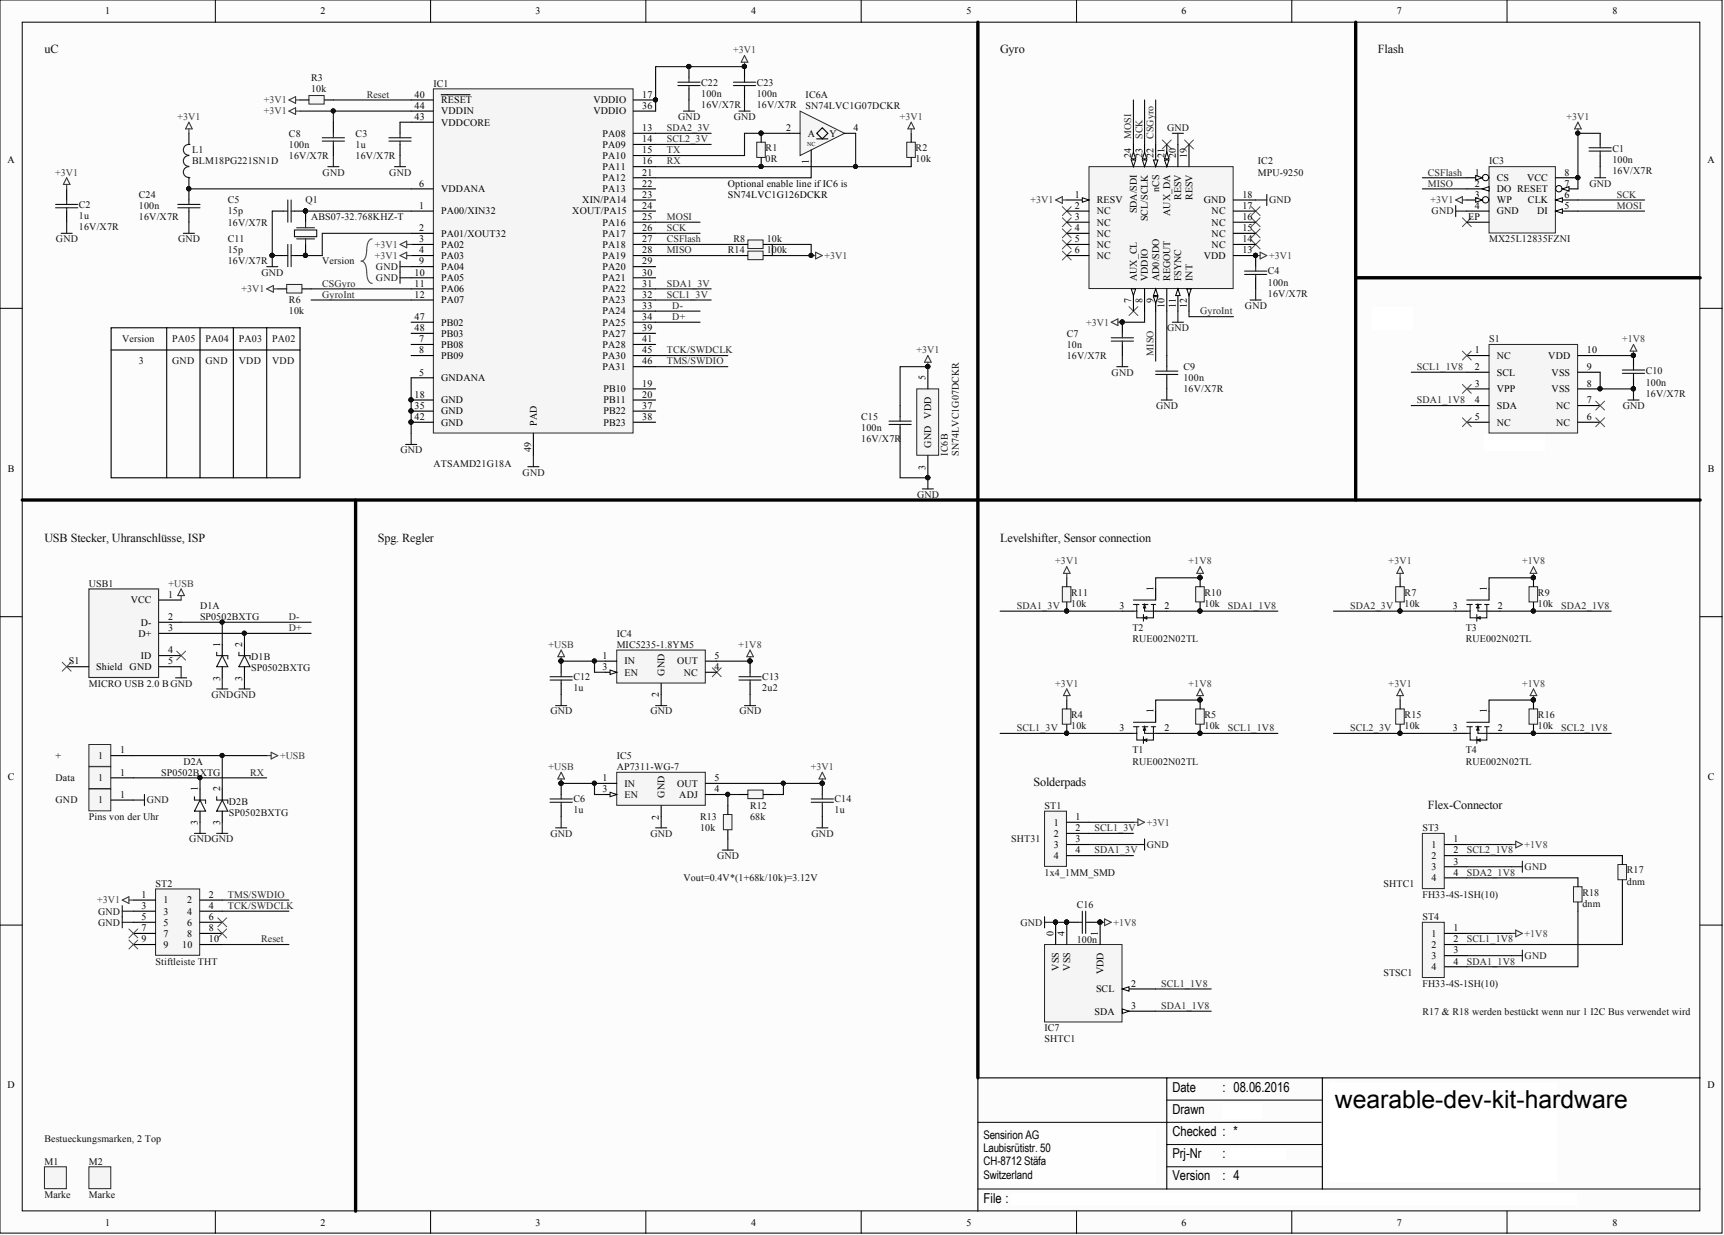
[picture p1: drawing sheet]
<svg xmlns="http://www.w3.org/2000/svg" width="393mm" height="282mm" viewBox="0 0 393 282" stroke-linecap="round" stroke-linejoin="round" font-family="sans-serif">
<defs><g id="words">
<text font-size="8" x="304.2" y="255.7">WatchAddUnder</text>
<text font-size="5.6" x="304.6" y="252.9">wearable-dev-kit-hardware</text>
<g font-size="3.1">
<text x="267.5" y="249.1">Date</text>
<text x="278.9" y="249.1">K IgzIvz3I*v</text>
<text x="267.5" y="254.2">Drawn</text>
<text x="267.5" y="259.3">Checked K H</text>
<text x="267.5" y="269.4">Version</text>
<text x="267.5" y="264.4">PrjfNr</text>
<text x="278.9" y="264.4">K</text>
<text x="278.9" y="269.4">K 4</text>
<text x="224.4" y="274.5">File K</text>
</g>
<g font-size="2.8" fill="#0e0e0e">
<text x="10.1" y="12.1">uZ</text>
<text x="228.2" y="12.1">&amp;yro</text>
<text x="314.4" y="12.1">xlash</text>
<text x="10.1" y="123.7">USQ+Stecker.+Uhranschlüsse.+ISP</text>
<text x="86.2" y="123.7">Spg/+Regler</text>
<text x="228.2" y="123.7">Levelshifter.+Sensor+connection</text>
<text x="235.8" y="179.5">Solderpads</text>
<text x="325.8" y="184.5">xlex0Zonnector</text>
</g>
<g font-size="2.7">
<text x="224.4" y="259.9">SensirionFAG</text>
<text x="224.4" y="262.9">LaubisrütistrzF\I</text>
<text x="224.4" y="266">CHfgB*3FStäfa</text>
<text x="224.4" y="269">Switzerland</text>
</g>
<g font-size="2.3">
<text x="24" y="3.3">_</text>
<text x="73.1" y="3.3">9</text>
<text x="122.2" y="3.3">F</text>
<text x="171.4" y="3.3">y</text>
<text x="220.5" y="3.3">v</text>
<text x="269.6" y="3.3">f</text>
<text x="318.7" y="3.3">ü</text>
<text x="367.9" y="3.3">P</text>
<text x="94.6" y="22.3">yL</text>
<text x="100.7" y="23.6">RbSbT</text>
<text x="135.4" y="23.6">VJJIO</text>
<text x="146.5" y="22.3">_ü</text>
<text x="94.6" y="27.4">yF</text>
<text x="94.6" y="24.8">yy</text>
<text x="100.7" y="28.7">VJJZORb</text>
<text x="100.7" y="26.1">VJJIN</text>
<text x="135.4" y="26.1">VJJIO</text>
<text x="146.5" y="29.9">_F</text>
<text x="146.5" y="24.8">Ff</text>
<text x="179.3" y="29.9">9</text>
<text x="194.7" y="29.9">y</text>
<text x="137.5" y="31.2">P)LP</text>
<text x="137.5" y="33.7">P)LK</text>
<text x="146.5" y="32.5">_y</text>
<text x="146.5" y="35">_v</text>
<text x="184.3" y="31.2">)</text>
<text x="189.2" y="31.2">Y</text>
<text x="1.7" y="37.2">)</text>
<text x="137.5" y="36.3">P)_L</text>
<text x="137.5" y="38.8">P)__</text>
<text x="137.5" y="41.3">P)_9</text>
<text x="146.5" y="37.5">_f</text>
<text x="146.5" y="40.1">9_</text>
<text x="184.6" y="37.4" transform="rotate(-90 184.6 37.4)">_</text>
<text x="258.1" y="36" transform="rotate(-90 258.1 36)">9y</text>
<text x="260.6" y="36" transform="rotate(-90 260.6 36)">9F</text>
<text x="263.2" y="36" transform="rotate(-90 263.2 36)">99</text>
<text x="265.7" y="36" transform="rotate(-90 265.7 36)">9_</text>
<text x="268.2" y="36" transform="rotate(-90 268.2 36)">9L</text>
<text x="270.8" y="36" transform="rotate(-90 270.8 36)">_K</text>
<text x="336.5" y="40.1">_</text>
<text x="341.5" y="41.3">ZS</text>
<text x="348.4" y="41.3">VZZ</text>
<text x="357" y="40.1">P</text>
<text x="389.6" y="37.2">)</text>
<text x="95.7" y="47.7">_</text>
<text x="95.7" y="42.6">f</text>
<text x="100.7" y="43.9">VJJ)N)</text>
<text x="132.9" y="46.4">XINXP)_y</text>
<text x="137.5" y="43.9">P)_F</text>
<text x="146.5" y="42.6">99</text>
<text x="146.5" y="45.1">9F</text>
<text x="146.5" y="47.7">9y</text>
<text x="166.1" y="42.6">Optional+enable+line+if+IZf+is+</text>
<text x="166.1" y="45.1">SNüyLVZ_&amp;_9fJZKR</text>
<text x="245.3" y="45.1">_</text>
<text x="245.3" y="47.7">9</text>
<text x="250.2" y="46.4">RbSV</text>
<text x="264.4" y="43.8" transform="rotate(-90 264.4 43.8)">nZS</text>
<text x="269.5" y="45.6" transform="rotate(-90 269.5 45.6)">RbSV</text>
<text x="272" y="45.6" transform="rotate(-90 272 45.6)">RbSV</text>
<text x="274.7" y="46.4">&amp;NJ</text>
<text x="283.5" y="45.1">_P</text>
<text x="283.5" y="47.7">_ü</text>
<text x="336.5" y="42.6">9</text>
<text x="336.5" y="45.1">F</text>
<text x="336.5" y="47.7">y</text>
<text x="341.5" y="43.9">JO RbSbT</text>
<text x="341.5" y="46.4">WP</text>
<text x="348.6" y="46.4">ZLK</text>
<text x="357" y="47.7">v</text>
<text x="357" y="45.1">f</text>
<text x="357" y="42.6">ü</text>
<text x="95.7" y="52.7">9</text>
<text x="100.7" y="48.9">P)LLXXINF9</text>
<text x="130.6" y="48.9">XOUTXP)_v</text>
<text x="137.5" y="51.5">P)_f</text>
<text x="146.5" y="50.2">9v</text>
<text x="146.5" y="52.7">9f</text>
<text x="245.3" y="50.2">F</text>
<text x="245.3" y="52.7">y</text>
<text x="250.2" y="48.9">NZ</text>
<text x="250.2" y="51.5">NZ</text>
<text x="259.4" y="48.7" transform="rotate(-90 259.4 48.7)">SJ)XSJI</text>
<text x="261.9" y="50.5" transform="rotate(-90 261.9 50.5)">SZLXSZLK</text>
<text x="267" y="49.2" transform="rotate(-90 267 49.2)">)UX_J)</text>
<text x="276.4" y="51.5">NZ</text>
<text x="276.4" y="48.9">NZ</text>
<text x="283.5" y="52.7">_v</text>
<text x="283.5" y="50.2">_f</text>
<text x="335" y="50.2">bP</text>
<text x="341.5" y="48.9">&amp;NJ</text>
<text x="350.7" y="48.9">JI</text>
<text x="95.7" y="55.3">F</text>
<text x="95.7" y="57.8">y</text>
<text x="100.7" y="54">P)L_XXOUTF9</text>
<text x="100.7" y="56.6">P)L9</text>
<text x="100.7" y="59.1">P)LF</text>
<text x="137.5" y="54">P)_ü</text>
<text x="137.5" y="56.6">P)_P</text>
<text x="137.5" y="59.1">P)_K</text>
<text x="146.5" y="55.3">9ü</text>
<text x="146.5" y="57.8">9P</text>
<text x="245.3" y="55.3">v</text>
<text x="245.3" y="57.8">f</text>
<text x="250.2" y="54">NZ</text>
<text x="250.2" y="56.6">NZ</text>
<text x="250.2" y="59.1">NZ</text>
<text x="274.7" y="59.1">VJJ</text>
<text x="276.4" y="56.6">NZ</text>
<text x="276.4" y="54">NZ</text>
<text x="283.5" y="57.8">_F</text>
<text x="283.5" y="55.3">_y</text>
<text x="94.6" y="62.9">_L</text>
<text x="94.6" y="65.4">__</text>
<text x="95.7" y="60.4">K</text>
<text x="100.7" y="61.6">P)Ly</text>
<text x="100.7" y="64.2">P)Lv</text>
<text x="137.5" y="61.6">P)9L</text>
<text x="137.5" y="64.2">P)9_</text>
<text x="146.5" y="60.4">9K</text>
<text x="146.5" y="62.9">FL</text>
<text x="146.5" y="65.4">F_</text>
<text x="259.4" y="64.2" transform="rotate(-90 259.4 64.2)">)UX_ZL</text>
<text x="261.9" y="64.2" transform="rotate(-90 261.9 64.2)">VJJIO</text>
<text x="264.4" y="64.2" transform="rotate(-90 264.4 64.2)">)JLXSJO</text>
<text x="267" y="64.2" transform="rotate(-90 267 64.2)">Rb&amp;OUT</text>
<text x="269.5" y="64.2" transform="rotate(-90 269.5 64.2)">xSYNZ</text>
<text x="272" y="64.2" transform="rotate(-90 272 64.2)">INT</text>
<text x="94.6" y="68">_9</text>
<text x="100.7" y="66.7">P)Lf</text>
<text x="100.7" y="69.2">P)Lü</text>
<text x="137.5" y="66.7">P)99</text>
<text x="137.5" y="69.2">P)9F</text>
<text x="137.5" y="71.8">P)9y</text>
<text x="146.5" y="68">F9</text>
<text x="146.5" y="70.5">FF</text>
<text x="258.1" y="69.1" transform="rotate(-90 258.1 69.1)">ü</text>
<text x="260.6" y="69.1" transform="rotate(-90 260.6 69.1)">P</text>
<text x="263.2" y="69.1" transform="rotate(-90 263.2 69.1)">K</text>
<text x="265.7" y="70.2" transform="rotate(-90 265.7 70.2)">_L</text>
<text x="268.2" y="70.2" transform="rotate(-90 268.2 70.2)">__</text>
<text x="270.8" y="70.2" transform="rotate(-90 270.8 70.2)">_9</text>
<text x="94.6" y="73">yü</text>
<text x="94.6" y="75.6">yP</text>
<text x="100.7" y="74.3">PQL9</text>
<text x="100.7" y="76.8">PQLF</text>
<text x="137.5" y="74.3">P)9v</text>
<text x="137.5" y="76.8">P)9ü</text>
<text x="146.5" y="73">Fy</text>
<text x="146.5" y="75.6">FK</text>
<text x="95.7" y="78.1">ü</text>
<text x="95.7" y="80.6">P</text>
<text x="100.7" y="79.4">PQLP</text>
<text x="100.7" y="81.9">PQLK</text>
<text x="137.5" y="79.4">P)9P</text>
<text x="137.5" y="81.9">P)FL</text>
<text x="146.5" y="78.1">y_</text>
<text x="146.5" y="80.6">yv</text>
<text x="146.5" y="83.2">yf</text>
<text x="336.5" y="80.6">_</text>
<text x="341.5" y="81.9">NZ</text>
<text x="353.3" y="81.9">VJJ</text>
<text x="362" y="80.6">_L</text>
<text x="95.7" y="85.7">v</text>
<text x="100.7" y="87">&amp;NJ)N)</text>
<text x="137.5" y="84.4">P)F_</text>
<text x="137.7" y="89.5">PQ_L</text>
<text x="146.5" y="88.3">_K</text>
<text x="211.2" y="86.7" transform="rotate(-90 211.2 86.7)">v</text>
<text x="336.5" y="88.3">F</text>
<text x="336.5" y="84.4">9</text>
<text x="341.5" y="89.5">VPP</text>
<text x="341.5" y="85.7">SZL</text>
<text x="354" y="85.7">VSS</text>
<text x="354" y="89.5">VSS</text>
<text x="362" y="84.4">K</text>
<text x="362" y="88.3">P</text>
<text x="94.6" y="90.8">_P</text>
<text x="94.6" y="93.3">Fv</text>
<text x="94.6" y="95.9">y9</text>
<text x="100.7" y="92.1">&amp;NJ</text>
<text x="100.7" y="94.6">&amp;NJ</text>
<text x="137.7" y="92.1">PQ__</text>
<text x="137.7" y="94.6">PQ99</text>
<text x="146.5" y="90.8">9L</text>
<text x="146.5" y="93.3">Fü</text>
<text x="146.5" y="95.9">FP</text>
<text x="212.5" y="95.5" transform="rotate(-90 212.5 95.5)">VJJ</text>
<text x="336.5" y="92.1">y</text>
<text x="336.5" y="95.9">v</text>
<text x="341.5" y="93.3">SJ)</text>
<text x="355" y="93.3">NZ</text>
<text x="362" y="95.9">f</text>
<text x="362" y="92.1">ü</text>
<text x="100.7" y="97.1">&amp;NJ</text>
<text x="122.5" y="97.1" transform="rotate(-90 122.5 97.1)">P)J</text>
<text x="137.7" y="97.1">PQ9F</text>
<text x="341.5" y="97.1">NZ</text>
<text x="355" y="97.1">NZ</text>
<text x="1.8" y="107.6">Q</text>
<text x="121.2" y="103.2" transform="rotate(-90 121.2 103.2)">yK</text>
<text x="211.2" y="107.2" transform="rotate(-90 211.2 107.2)">F</text>
<text x="212.5" y="102.2" transform="rotate(-90 212.5 102.2)">&amp;NJ</text>
<text x="389.7" y="107.6">Q</text>
<text x="29.8" y="137.7">VZZ</text>
<text x="38.4" y="136.4">_</text>
<text x="263.2" y="134.9" transform="rotate(-90 263.2 134.9)">_</text>
<text x="339.2" y="134.9" transform="rotate(-90 339.2 134.9)">_</text>
<text x="32.1" y="142.8">J0</text>
<text x="38.4" y="141.5">9</text>
<text x="255.4" y="139">F</text>
<text x="265.7" y="139">9</text>
<text x="331.5" y="139">F</text>
<text x="341.8" y="139">9</text>
<text x="31.6" y="145.3">JO</text>
<text x="38.4" y="144.1">F</text>
<text x="38.4" y="149.1">y</text>
<text x="50.2" y="147.6" transform="rotate(-90 50.2 147.6)">_</text>
<text x="55.3" y="147.6" transform="rotate(-90 55.3 147.6)">9</text>
<text x="15.7" y="151.7">S_</text>
<text x="22" y="152.9">Shield</text>
<text x="29.6" y="152.9">&amp;NJ</text>
<text x="32.1" y="150.4">IJ</text>
<text x="38.4" y="151.7">v</text>
<text x="50.2" y="155.4" transform="rotate(-90 50.2 155.4)">F</text>
<text x="55.3" y="155.4" transform="rotate(-90 55.3 155.4)">F</text>
<text x="137.5" y="150.4">_</text>
<text x="137.5" y="152.9">F</text>
<text x="142.5" y="151.7">IN</text>
<text x="142.5" y="154.2">bN</text>
<text x="151.6" y="154.2" transform="rotate(-90 151.6 154.2)">&amp;NJ</text>
<text x="154.5" y="151.7">OUT</text>
<text x="156" y="154.2">NZ</text>
<text x="163" y="152.9">y</text>
<text x="163" y="150.4">v</text>
<text x="150.3" y="159.2" transform="rotate(-90 150.3 159.2)">9</text>
<text x="255.4" y="166.9">F</text>
<text x="263.2" y="162.8" transform="rotate(-90 263.2 162.8)">_</text>
<text x="265.7" y="166.9">9</text>
<text x="331.5" y="166.9">F</text>
<text x="339.2" y="162.8" transform="rotate(-90 339.2 162.8)">_</text>
<text x="341.8" y="166.9">9</text>
<text x="22.4" y="173.2">_</text>
<text x="27.4" y="172">_</text>
<text x="1.8" y="178">Z</text>
<text x="22.4" y="178.3">_</text>
<text x="27.4" y="177">_</text>
<text x="137.5" y="178.3">_</text>
<text x="142.5" y="179.6">IN</text>
<text x="154.5" y="179.6">OUT</text>
<text x="163" y="178.3">v</text>
<text x="389.7" y="178">Z</text>
<text x="22.4" y="183.4">_</text>
<text x="27.4" y="182.1">_</text>
<text x="45.1" y="180.6" transform="rotate(-90 45.1 180.6)">_</text>
<text x="50.2" y="180.6" transform="rotate(-90 50.2 180.6)">9</text>
<text x="137.5" y="180.8">F</text>
<text x="142.5" y="182.1">bN</text>
<text x="151.6" y="182.1" transform="rotate(-90 151.6 182.1)">&amp;NJ</text>
<text x="155" y="182.1">)JJ</text>
<text x="163" y="180.8">y</text>
<text x="45.1" y="188.4" transform="rotate(-90 45.1 188.4)">F</text>
<text x="50.2" y="188.4" transform="rotate(-90 50.2 188.4)">F</text>
<text x="150.3" y="187.1" transform="rotate(-90 150.3 187.1)">9</text>
<text x="240.4" y="188.4">_</text>
<text x="240.4" y="191">9</text>
<text x="245.4" y="187.2">_</text>
<text x="245.4" y="189.7">9</text>
<text x="240.4" y="193.5">F</text>
<text x="240.4" y="196">y</text>
<text x="245.4" y="192.2">F</text>
<text x="245.4" y="194.8">y</text>
<text x="326.6" y="193.5">_</text>
<text x="326.6" y="196">9</text>
<text x="331.6" y="192.2">_</text>
<text x="331.6" y="194.8">9</text>
<text x="331.6" y="197.3">F</text>
<text x="326.6" y="198.6">F</text>
<text x="326.6" y="201.1">y</text>
<text x="331.6" y="199.8">y</text>
<text x="32.3" y="204.9">_</text>
<text x="32.3" y="207.5">F</text>
<text x="32.3" y="210">v</text>
<text x="37.3" y="206.2">_</text>
<text x="37.3" y="208.7">F</text>
<text x="42.7" y="206.2">9</text>
<text x="42.7" y="208.7">y</text>
<text x="47.7" y="204.9">9</text>
<text x="47.7" y="207.5">y</text>
<text x="47.7" y="210">f</text>
<text x="32.3" y="212.5">ü</text>
<text x="32.3" y="215.1">K</text>
<text x="37.3" y="211.3">v</text>
<text x="37.3" y="213.8">ü</text>
<text x="42.7" y="211.3">f</text>
<text x="42.7" y="213.8">P</text>
<text x="47.7" y="215.1">_L</text>
<text x="47.7" y="212.5">P</text>
<text x="240.4" y="213.5" transform="rotate(-90 240.4 213.5)">L</text>
<text x="242.9" y="213.5" transform="rotate(-90 242.9 213.5)">y</text>
<text x="250.5" y="213.5" transform="rotate(-90 250.5 213.5)">_</text>
<text x="326.6" y="213.8">_</text>
<text x="331.6" y="212.5">_</text>
<text x="331.6" y="215.1">9</text>
<text x="37.3" y="216.3">K</text>
<text x="41.6" y="216.3">_L</text>
<text x="241.6" y="221.6" transform="rotate(-90 241.6 221.6)">VSS</text>
<text x="244.2" y="221.6" transform="rotate(-90 244.2 221.6)">VSS</text>
<text x="326.6" y="216.3">9</text>
<text x="326.6" y="218.9">F</text>
<text x="326.6" y="221.4">y</text>
<text x="331.6" y="217.6">F</text>
<text x="331.6" y="220.1">y</text>
<text x="250.1" y="226.5">SZL</text>
<text x="251.8" y="222.3" transform="rotate(-90 251.8 222.3)">VJJ</text>
<text x="258.1" y="225.2">9</text>
<text x="249.7" y="231.6">SJ)</text>
<text x="258.1" y="230.3">F</text>
<text x="1.7" y="248.4">J</text>
<text x="389.6" y="248.4">J</text>
<text x="24" y="279.7">_</text>
<text x="73.1" y="279.7">9</text>
<text x="122.2" y="279.7">F</text>
<text x="171.4" y="279.7">y</text>
<text x="220.5" y="279.7">v</text>
<text x="269.6" y="279.7">f</text>
<text x="318.7" y="279.7">ü</text>
<text x="367.9" y="279.7">P</text>
</g>
<g font-size="2.3" fill="#393939">
<text x="167.2" y="12.2">OFV_</text>
<text x="60.2" y="23.6">OFV_</text>
<text x="40.5" y="27.4">OFV_</text>
<text x="60.2" y="26.1">OFV_</text>
<text x="205.3" y="27.4">OFV_</text>
<text x="357.4" y="27.4">OFV_</text>
<text x="12.6" y="40.1">OFV_</text>
<text x="235.1" y="46.4">OFV_</text>
<text x="326.4" y="46.4">OFV_</text>
<text x="85.5" y="56.6">OFV_</text>
<text x="85.5" y="59.1">OFV_</text>
<text x="188.1" y="59.1">OFV_</text>
<text x="289.5" y="59.1">OFV_</text>
<text x="55.1" y="66.7">OFV_</text>
<text x="247.8" y="74.3">OFV_</text>
<text x="209.1" y="80.6">OFV_</text>
<text x="370.1" y="78.1">O_VP</text>
<text x="240.8" y="128.8">OFV_</text>
<text x="271.2" y="128.8">O_VP</text>
<text x="316.8" y="128.8">OFV_</text>
<text x="347.3" y="128.8">O_VP</text>
<text x="38.5" y="133.9">OUSQ</text>
<text x="125.2" y="147.9">OUSQ</text>
<text x="168.5" y="147.9">O_VP</text>
<text x="240.8" y="156.7">OFV_</text>
<text x="271.2" y="156.7">O_VP</text>
<text x="316.8" y="156.7">OFV_</text>
<text x="347.3" y="156.7">O_VP</text>
<text x="63.9" y="173.2">OUSQ</text>
<text x="125.2" y="175.8">OUSQ</text>
<text x="185" y="175.8">OFV_</text>
<text x="261.6" y="188.4">OFV_</text>
<text x="347.9" y="193.5">O_VP</text>
<text x="22.1" y="206.2">OFV_</text>
<text x="254" y="211.3">O_VP</text>
<text x="347.9" y="213.8">O_VP</text>
</g>
<g font-size="2.3" fill="#0e0e0e">
<text x="71" y="18.5">RF</text>
<text x="71" y="21">_Lk</text>
<text x="98.9" y="19.8">IZ_</text>
<text x="160" y="19.5">Z99</text>
<text x="160" y="22.1">_LLn</text>
<text x="172.7" y="19.5">Z9F</text>
<text x="172.7" y="22.1">_LLn</text>
<text x="183.8" y="22.3">IZf)</text>
<text x="160" y="24.6">_fVXXüR</text>
<text x="172.7" y="24.6">_fVXXüR</text>
<text x="183.8" y="24.8">SNüyLVZ_&amp;LüJZKR</text>
<text x="43.9" y="35">L_</text>
<text x="65.9" y="31.2">ZP</text>
<text x="65.9" y="33.7">_LLn</text>
<text x="81.1" y="31.2">ZF</text>
<text x="81.1" y="33.7">_u</text>
<text x="174.7" y="34.5">R_</text>
<text x="208.9" y="34.5">R9</text>
<text x="367.9" y="34.7">Z_</text>
<text x="43.9" y="37.5">QLM_PP&amp;99_SN_J</text>
<text x="65.9" y="36.3">_fVXXüR</text>
<text x="81.1" y="36.3">_fVXXüR</text>
<text x="174.7" y="37">LR</text>
<text x="208.9" y="37">_Lk</text>
<text x="287" y="37.5">IZ9</text>
<text x="287" y="40.1">MPU0K9vL</text>
<text x="339.7" y="37.5">IZF</text>
<text x="367.9" y="39.8">_fVXXüR</text>
<text x="367.9" y="37.3">_LLn</text>
<text x="18" y="47.4">Z9</text>
<text x="31.7" y="45.1">Z9y</text>
<text x="31.7" y="47.7">_LLn</text>
<text x="52" y="46.4">Zv</text>
<text x="69.7" y="46.4">Q_</text>
<text x="18" y="52.5">_fVXXüR</text>
<text x="18" y="50">_u</text>
<text x="31.7" y="50.2">_fVXXüR</text>
<text x="52" y="51.5">_fVXXüR</text>
<text x="52" y="48.9">_vp</text>
<text x="71" y="50.2">)QSLü0F9/üfPKwZ0T</text>
<text x="52" y="55.3">Z__</text>
<text x="52" y="57.8">_vp</text>
<text x="166.1" y="57.8">R_y</text>
<text x="167.3" y="55.3">RP</text>
<text x="174.9" y="55.3">_Lk</text>
<text x="174.9" y="57.8">_LLk</text>
<text x="339.7" y="55.3">MX9vL_9PFvxZNI</text>
<text x="52" y="60.4">_fVXXüR</text>
<text x="73.5" y="60.4">Version</text>
<text x="289.3" y="62.6">Zy</text>
<text x="289.3" y="65.2">_LLn</text>
<text x="65.9" y="69.2">Rf</text>
<text x="65.9" y="71.8">_Lk</text>
<text x="289.3" y="67.7">_fVXXüR</text>
<text x="243.4" y="76.8">Zü</text>
<text x="27.9" y="78.1">Version</text>
<text x="31.7" y="83.2">F</text>
<text x="39.3" y="83.2">&amp;NJ</text>
<text x="39.3" y="78.1">P)Lv</text>
<text x="46.9" y="83.2">&amp;NJ</text>
<text x="46.9" y="78.1">P)Ly</text>
<text x="54.5" y="83.2">VJJ</text>
<text x="54.5" y="78.1">P)LF</text>
<text x="62.1" y="78.1">P)L9</text>
<text x="62.1" y="83.2">VJJ</text>
<text x="243.4" y="81.9">_fVXXüR</text>
<text x="243.4" y="79.4">_Ln</text>
<text x="339.7" y="78.1">S_</text>
<text x="270" y="89.5">_fVXXüR</text>
<text x="270" y="84.4">ZK</text>
<text x="270" y="87">_LLn</text>
<text x="375.5" y="85.5">Z_L</text>
<text x="375.5" y="88">_LLn</text>
<text x="196.5" y="95.9">Z_v</text>
<text x="375.5" y="90.5">_fVXXüR</text>
<text x="196.5" y="100.9">_fVXXüR</text>
<text x="196.5" y="98.4">_LLn</text>
<text x="98.9" y="106.5">)TS)MJ9_&amp;_P)</text>
<text x="216.3" y="104" transform="rotate(-90 216.3 104)">IZfQ</text>
<text x="218.8" y="104" transform="rotate(-90 218.8 104)">SNüyLVZ_&amp;LüJZKR</text>
<text x="20.3" y="133.9">USQ_</text>
<text x="244.4" y="135.9">R__</text>
<text x="274.8" y="135.9">R_L</text>
<text x="320.5" y="135.9">Rü</text>
<text x="350.9" y="135.9">RK</text>
<text x="45.6" y="139">J_)</text>
<text x="45.6" y="141.5">SPLvL9QXT&amp;</text>
<text x="244.4" y="138.5">_Lk</text>
<text x="274.8" y="138.5">_Lk</text>
<text x="320.5" y="138.5">_Lk</text>
<text x="350.9" y="138.5">_Lk</text>
<text x="140.7" y="145.3">IZy</text>
<text x="140.7" y="147.9">MIZv9Fv0_/PYMv</text>
<text x="258.4" y="144.1">T9</text>
<text x="258.4" y="146.6">RUbLL9NL9TL</text>
<text x="334.4" y="144.1">TF</text>
<text x="334.4" y="146.6">RUbLL9NL9TL</text>
<text x="57.3" y="150.6">J_Q</text>
<text x="57.3" y="153.2">SPLvL9QXT&amp;</text>
<text x="130.8" y="155.2">Z_9</text>
<text x="173.9" y="155.2">Z_F</text>
<text x="20.3" y="156.7">MIZRO+USQ+9/L+Q&amp;NJ</text>
<text x="130.8" y="157.7">_u</text>
<text x="173.9" y="157.7">9u9</text>
<text x="244.4" y="163.8">Ry</text>
<text x="244.4" y="166.4">_Lk</text>
<text x="274.8" y="163.8">Rv</text>
<text x="274.8" y="166.4">_Lk</text>
<text x="320.5" y="163.8">R_v</text>
<text x="320.5" y="166.4">_Lk</text>
<text x="350.9" y="163.8">R_f</text>
<text x="350.9" y="166.4">_Lk</text>
<text x="12.7" y="173.2">O</text>
<text x="140.7" y="173.2">IZv</text>
<text x="258.4" y="172">T_</text>
<text x="334.4" y="172">Ty</text>
<text x="12.7" y="178.3">Jata</text>
<text x="36.8" y="177">SPLvL9QXT&amp;</text>
<text x="41.8" y="174.5">J9)</text>
<text x="140.7" y="175.8">)PüF__0W&amp;0ü</text>
<text x="258.4" y="174.5">RUbLL9NL9TL</text>
<text x="334.4" y="174.5">RUbLL9NL9TL</text>
<text x="12.7" y="183.4">&amp;NJ</text>
<text x="52.2" y="183.6">J9Q</text>
<text x="130.8" y="183.1">Zf</text>
<text x="130.8" y="185.6">_u</text>
<text x="171.1" y="184.6">R_9</text>
<text x="190.4" y="183.1">Z_y</text>
<text x="190.4" y="185.6">_u</text>
<text x="238.3" y="184.6">ST_</text>
<text x="20.3" y="187.2">Pins+von+der+Uhr</text>
<text x="52.2" y="186.2">SPLvL9QXT&amp;</text>
<text x="159.7" y="187.2">R_F</text>
<text x="159.7" y="189.7">_Lk</text>
<text x="171.1" y="187.2">fPk</text>
<text x="324.5" y="189.7">STF</text>
<text x="230.7" y="192.2">SwTF_</text>
<text x="35.5" y="202.4">ST9</text>
<text x="155.9" y="201.1">VoutYL/yVRI_OfPkX_LkUYF/_9V</text>
<text x="238.3" y="199.8">_xy__MM_SMJ</text>
<text x="315.7" y="202.4">SwTZ_</text>
<text x="371.2" y="199.3">R_ü</text>
<text x="371.2" y="201.9">dnm</text>
<text x="245.7" y="207.2">Z_f</text>
<text x="324.5" y="204.9">xwFF0yS0_SwI_LU</text>
<text x="324.5" y="210">STy</text>
<text x="361" y="204.4">R_P</text>
<text x="361" y="207">dnm</text>
<text x="245.7" y="215.3">_LLn</text>
<text x="35.5" y="220.1">Stiftleiste+TwT</text>
<text x="315.7" y="222.7">STSZ_</text>
<text x="324.5" y="225.2">xwFF0yS0_SwI_LU</text>
<text x="324.5" y="231.6">R_ü+l+R_P+werden+bestückt+wenn+nur+_+I9Z+Qus+verwendet+wird</text>
<text x="238.3" y="235.4">IZü</text>
<text x="238.3" y="237.9">SwTZ_</text>
<text x="10.1" y="260.7">Qestueckungsmarken.+9+Top</text>
<text x="10.1" y="265.8">M_</text>
<text x="20.3" y="265.8">M9</text>
<text x="10.1" y="273.4">Marke</text>
<text x="20.3" y="273.4">Marke</text>
</g>
<g font-size="2.3" fill="#262626">
<text x="83.7" y="22.3">Reset</text>
<text x="152.1" y="29.9">SJ)9_FV</text>
<text x="152.1" y="35">TX</text>
<text x="152.1" y="32.5">SZL9_FV</text>
<text x="258.1" y="31.7" transform="rotate(-90 258.1 31.7)">MOSI</text>
<text x="260.6" y="31.7" transform="rotate(-90 260.6 31.7)">SZK</text>
<text x="263.2" y="31.7" transform="rotate(-90 263.2 31.7)">ZS&amp;yro</text>
<text x="152.1" y="37.5">RX</text>
<text x="325.8" y="40.1">ZSxlash</text>
<text x="325.8" y="42.6">MISO</text>
<text x="368.9" y="45.1">SZK</text>
<text x="368.9" y="47.7">MOSI</text>
<text x="152.1" y="50.2">MOSI</text>
<text x="152.1" y="52.7">SZK</text>
<text x="152.1" y="57.8">MISO</text>
<text x="152.1" y="55.3">ZSxlash</text>
<text x="73.5" y="65.4">ZS&amp;yro</text>
<text x="152.1" y="65.4">SJ)__FV</text>
<text x="73.5" y="68">&amp;yroInt</text>
<text x="152.1" y="68">SZL__FV</text>
<text x="153.4" y="70.5">J0</text>
<text x="273.8" y="71.8">&amp;yroInt</text>
<text x="153.4" y="73">JO</text>
<text x="152.1" y="80.6">TZKXSWJZLK</text>
<text x="152.1" y="83.2">TMSXSWJIO</text>
<text x="263.2" y="81.2" transform="rotate(-90 263.2 81.2)">MISO</text>
<text x="323.3" y="84.4">SZL___VP</text>
<text x="323.3" y="92.1">SJ)___VP</text>
<text x="65.9" y="141.5">J0</text>
<text x="232" y="139">SJ)__FV</text>
<text x="280.2" y="139">SJ)___VP</text>
<text x="308" y="139">SJ)9_FV</text>
<text x="356.2" y="139">SJ)9__VP</text>
<text x="65.9" y="144.1">JO</text>
<text x="232" y="166.9">SZL__FV</text>
<text x="280.2" y="166.9">SZL___VP</text>
<text x="308" y="166.9">SZL9_FV</text>
<text x="356.2" y="166.9">SZL9__VP</text>
<text x="57" y="177">RX</text>
<text x="249.7" y="189.7">SZL__FV</text>
<text x="249.7" y="194.8">SJ)__FV</text>
<text x="334.7" y="194.8">SZL9__VP</text>
<text x="334.7" y="199.8">SJ)9__VP</text>
<text x="52" y="207.5">TZKXSWJZLK</text>
<text x="52" y="204.9">TMSXSWJIO</text>
<text x="59.6" y="215.1">Reset</text>
<text x="334.7" y="215.1">SZL___VP</text>
<text x="334.7" y="220.1">SJ)___VP</text>
<text x="264.9" y="225.2">SZL___VP</text>
<text x="264.9" y="230.3">SJ)___VP</text>
</g>
<g font-size="2.3" fill="#151515">
<text x="154.7" y="27.4">&amp;NJ</text>
<text x="167.4" y="27.4">&amp;NJ</text>
<text x="266.3" y="29.9">&amp;NJ</text>
<text x="73.6" y="40.1">&amp;NJ</text>
<text x="88.8" y="40.1">&amp;NJ</text>
<text x="289.5" y="46.4">&amp;NJ</text>
<text x="362.6" y="42.6">&amp;NJ</text>
<text x="326.6" y="48.9">&amp;NJ</text>
<text x="12.8" y="55.3">&amp;NJ</text>
<text x="40.7" y="55.3">&amp;NJ</text>
<text x="59.7" y="62.9">&amp;NJ</text>
<text x="85.8" y="61.6">&amp;NJ</text>
<text x="85.8" y="64.2">&amp;NJ</text>
<text x="284" y="70.5">&amp;NJ</text>
<text x="266.3" y="75.6">&amp;NJ</text>
<text x="253.6" y="85.7">&amp;NJ</text>
<text x="263.8" y="93.3">&amp;NJ</text>
<text x="370.2" y="93.3">&amp;NJ</text>
<text x="91.4" y="103.5">&amp;NJ</text>
<text x="119.2" y="108.5">&amp;NJ</text>
<text x="209.3" y="113.6">&amp;NJ</text>
<text x="48.3" y="159.3">&amp;NJ&amp;NJ</text>
<text x="125.6" y="163.1">&amp;NJ</text>
<text x="148.4" y="163.1">&amp;NJ</text>
<text x="168.7" y="163.1">&amp;NJ</text>
<text x="33.5" y="183.4">&amp;NJ</text>
<text x="125.6" y="191">&amp;NJ</text>
<text x="148.4" y="191">&amp;NJ</text>
<text x="185.2" y="191">&amp;NJ</text>
<text x="43.2" y="192.2">&amp;NJ&amp;NJ</text>
<text x="163.6" y="196">&amp;NJ</text>
<text x="261.6" y="193.5">&amp;NJ</text>
<text x="347.9" y="198.6">&amp;NJ</text>
<text x="22.4" y="208.7">&amp;NJ</text>
<text x="22.4" y="211.3">&amp;NJ</text>
<text x="232.8" y="211.3">&amp;NJ</text>
<text x="347.9" y="218.9">&amp;NJ</text>
</g>
<text font-size="1.4" x="184.2" y="33.4">NZ</text>
</g></defs>
<g fill="#fcfcfc" stroke="#000" stroke-width=".23">
<path d="M0 0h392.9v281.4h-392.9z"/>
<path d="M5.1 5.1h382.7v271.3h-382.7z"/>
</g>
<g fill="none" stroke="#000" stroke-width=".23">
<path d="M49.1 0v5.1M98.2 0v5.1M147.4 0v5.1M196.5 0v5.1M245.6 0v5.1M294.7 0v5.1M343.8 0v5.1M0 70.4h5.1M387.9 70.4h5.1M0 140.8h5.1M387.9 140.8h5.1M0 211.1h5.1"/>
<path d="M387.9 211.1h5.1M223.1 256.2h78.4M266.2 251.1h35.5M49.1 276.4v5.1M98.2 276.4v5.1M147.4 276.4v5.1M196.5 276.4v5.1M223.1 271.4h164.8M245.6 276.4v5.1M266.2 266.3h35.5M266.2 261.2h35.5M294.7 276.4v5.1"/>
<path d="M343.8 276.4v5.1"/>
</g>
<path d="M266.2 246h-43.1v30.4M301.7 246h-35.5v25.4M387.9 246h-86.2v25.4" fill="none" stroke="#000" stroke-width=".25"/>
<path d="M224.4 257.4h39.2v12.6h-39.2z" fill="#fefefe" stroke="#fefefe" stroke-width=".23"/>
<g fill="#f5f5f5" stroke="#262626" stroke-width=".23">
<path d="M10.1 266.3h5v5h-5z"/>
<path d="M20.3 266.3h5v5h-5z"/>
</g>
<path d="M20.3 134.4h15.9v20.2h-15.9z" fill="#f5f5f5" stroke="#262626" stroke-width=".25"/>
<path d="M76.1 27.9v2.5M76.1 33v2.5M62.1 48.2h2.6M62.1 58.3h2.6M67.2 48.2h2.5M67.2 58.3h2.5M36.3 136.9h5M15.2 152.2h5M36.3 142h5M36.3 144.6h5M36.3 152.2h5M36.3 149.6h5" fill="none" stroke="#000" stroke-width=".25"/>
<g fill="#0e0e0e" stroke="#0e0e0e" stroke-width=".23">
<circle cx="69.7" cy="48.1" r=".47"/>
<circle cx="62.1" cy="58.3" r=".47"/>
<circle cx="69.7" cy="58.3" r=".47"/>
</g>
<path d="M73.5 31.4h5.1M73.5 32.2h5.1M76.1 30.4v1M76.1 32.2v.8M64.7 48.2h1M64.7 58.3h1M65.7 45.6v5.1M65.7 55.8v5.1M66.4 45.6v5.1M66.4 55.8v5.1M66.4 48.2h.8M66.4 58.3h.8" fill="none" stroke="#1c1c1c" stroke-width=".25"/>
<path d="M62.1 58.3v2.6M60.8 60.9h2.6M40.1 154.7h2.5M41.3 152.2v2.5" fill="none" stroke="#151515" stroke-width=".25"/>
<path d="M70.5 21.8h3.5v2h-3.5z" fill="#f5f5f5" stroke="#262626" stroke-width=".23"/>
<path d="M68.5 22.8h2M74 22.8h2.1M91.3 27.9v2.5M91.3 33v2.5M15.2 43.1v2.5M15.2 48.2v2.5" fill="none" stroke="#000" stroke-width=".25"/>
<path d="M41.3 134.4l.8 1.5h-1.5zM41.3 135.9v1M60.8 172.5h1.1M61.9 171.7l1.5 .8-1.5 .7z" fill="none" stroke="#393939" stroke-width=".25"/>
<path d="M76.1 22.8h17.7M149.6 71h10.1M149.6 73.5h10.1M149.6 68.5h12.7M149.6 65.9h12.7" fill="none" stroke="#0e0e0e" stroke-width=".25"/>
<path d="M90 38h2.5M91.3 35.5v2.5M13.9 53.3h2.6M15.2 50.7v2.6M30.4 182.6h2.6M33 181.3v2.6" fill="none" stroke="#151515" stroke-width=".25"/>
<path d="M88.7 31.4h5.1M88.7 32.2h5.1M91.3 30.4v1M91.3 32.2v.8M12.7 46.7h5M12.7 47.4h5M15.2 45.6v1.1M15.2 47.4v.8" fill="none" stroke="#1c1c1c" stroke-width=".25"/>
<path d="M206.9 32.5h1.9v3.4h-1.9z" fill="#f5f5f5" stroke="#262626" stroke-width=".23"/>
<path d="M207.9 30.4v2.1M207.9 36v2" fill="none" stroke="#000" stroke-width=".25"/>
<path d="M172.7 32.5h1.9v3.4h-1.9z" fill="#f5f5f5" stroke="#262626" stroke-width=".23"/>
<path d="M173.7 30.4v2.1M173.7 36v2M365.1 30.4v2.6M365.1 35.5v2.5M286.5 58.3v2.6M256.1 73.5v2.6M256.1 78.6v2.6M286.5 63.4v2.5M266.2 81.2v2.5M266.2 86.2v2.6" fill="none" stroke="#000" stroke-width=".25"/>
<g fill="#0e0e0e" stroke="#0e0e0e" stroke-width=".23">
<circle cx="173.6" cy="38" r=".47"/>
<circle cx="173.6" cy="30.4" r=".47"/>
<circle cx="256" cy="73.5" r=".47"/>
<circle cx="286.5" cy="58.3" r=".47"/>
<circle cx="93.8" cy="91.3" r=".47"/>
<circle cx="93.8" cy="93.8" r=".47"/>
<circle cx="93.8" cy="96.3" r=".47"/>
</g>
<g fill="none" stroke="#1c1c1c" stroke-width=".25">
<path d="M362.6 34.5h5M362.6 33.7h5M365.1 33v.7M365.1 34.5v1M253.5 77.1h5.1M253.5 77.9h5.1M256.1 76.1v1M256.1 77.9v.7M284 61.9h5M284 62.6h5M286.5 60.9v1M286.5 62.6v.8"/>
<path d="M263.7 84.7h5M263.7 85.5h5M266.2 83.7v1M266.2 85.5v.7"/>
</g>
<g fill="none" stroke="#0e0e0e" stroke-width=".25">
<path d="M258.6 22.8v10.2M261.1 22.8v10.2M263.7 22.8v10.2M324.5 43.1h10.2M360 45.6h15.2M360 48.2h15.2M261.1 71v2.5h-5M263.7 71v11.4M266.2 71v10.2M271.3 71v1.3h10.1M93.8 86.2v12.7M334.7 195.3h35.5"/>
<path d="M334.7 200.4h25.3"/>
</g>
<g fill="none" stroke="#151515" stroke-width=".25">
<path d="M267.5 30.4h2.5M268.7 30.4v2.6M365.1 38v2.6M286.5 45.6h2.5M289 44.4v2.5M332.1 46.9v2.5M332.1 48.2h2.6M363.8 40.6h2.6M267.5 73.5h2.5M268.7 71v2.5M285.2 68.5h2.6M286.5 65.9v2.6"/>
<path d="M93.8 98.9v2.5M254.8 83.7h2.5M256.1 81.2v2.5M264.9 91.3h2.6M266.2 88.8v2.5M92.5 101.4h2.6M344.8 197.8h2.5M347.3 196.6v2.5M27.9 209.2v2.6M27.9 210.5h2.5"/>
</g>
<g fill="none" stroke="#4c4c4c" stroke-width=".23">
<path d="M265.2 31.9l2 2.1M267.2 31.9l-2 2.1M270.3 31.9l2 2.1M272.3 31.9l-2 2.1M242.4 47.2l2 2M242.4 49.7l2 2M242.4 52.2l2 2.1M242.4 54.8l2 2M242.4 57.3l2 2M244.4 47.2l-2 2M244.4 49.7l-2 2M244.4 52.2l-2 2.1"/>
<path d="M244.4 54.8l-2 2M244.4 57.3l-2 2M285.5 54.8l2 2M285.5 52.2l2 2.1M285.5 49.7l2 2M285.5 47.2l2 2M287.5 54.8l-2 2M287.5 52.2l-2 2.1M287.5 49.7l-2 2M287.5 47.2l-2 2M257.6 70l2 2M259.6 70l-2 2"/>
<path d="M14.2 151.2l2 2M16.2 151.2l-2 2M40.3 148.6l2 2M42.3 148.6l-2 2"/>
</g>
<path d="M344.8 192.7h1M345.8 192l1.5 .7-1.5 .8z" fill="none" stroke="#393939" stroke-width=".25"/>
<path d="M223.1 5.1v240.9M309.3 5.1v109M309.3 63.4h78.6M5.1 114.1h382.8M81.1 114.1v162.3" fill="none" stroke="#000" stroke-width=".76"/>
<path d="M339.7 78.6h20.2v20.2h-20.2z" fill="#f5f5f5" stroke="#262626" stroke-width=".23"/>
<path d="M334.7 81.2h5M334.7 88.8h5M334.7 85h5M334.7 92.6h5M334.7 96.4h5M360 81.2h5.1M360 88.8h5.1M360 85h5.1M360 92.6h5.1M360 96.4h5.1M372.7 81.2v2.5M372.7 86.2v2.6" fill="none" stroke="#000" stroke-width=".25"/>
<g fill="#0e0e0e" stroke="#0e0e0e" stroke-width=".23">
<circle cx="365.1" cy="88.7" r=".47"/>
<circle cx="372.7" cy="88.7" r=".47"/>
<circle cx="372.7" cy="81.1" r=".47"/>
<circle cx="273.8" cy="159.7" r=".47"/>
<circle cx="273.8" cy="131.8" r=".47"/>
</g>
<path d="M333.7 95.4l2 2M333.7 80.1l2 2.1M333.7 87.7l2 2.1M335.7 95.4l-2 2M335.7 80.1l-2 2.1M335.7 87.7l-2 2.1M364.1 95.4l2 2M364.1 91.6l2 2M366.1 95.4l-2 2M366.1 91.6l-2 2" fill="none" stroke="#4c4c4c" stroke-width=".23"/>
<path d="M370.2 85.2h5M370.2 84.5h5M372.7 83.7v.8M372.7 85.2v1" fill="none" stroke="#1c1c1c" stroke-width=".25"/>
<path d="M371.4 91.3h2.6M372.7 88.8v2.5" fill="none" stroke="#151515" stroke-width=".25"/>
<path d="M372.7 78.6l.8 1.5h-1.6zM372.7 80.1v1.1M273.8 130.9v1M273.8 129.3l.8 1.6h-1.5zM273.8 157.2l.8 1.6h-1.5zM273.8 158.8v1" fill="none" stroke="#393939" stroke-width=".25"/>
<path d="M322 92.6h12.7M322 85h12.7M365.1 85v3.8h7.6M365.1 81.2h7.6M273.8 131.9h-10.1v2.5M273.8 159.8h-10.1v2.5" fill="none" stroke="#0e0e0e" stroke-width=".25"/>
<path d="M242.4 161.8h1.9v3.5h-1.9z" fill="#f5f5f5" stroke="#262626" stroke-width=".23"/>
<path d="M243.4 159.8v2M243.4 165.4v2" fill="none" stroke="#000" stroke-width=".25"/>
<circle cx="243.4" cy="167.3" r=".47" fill="#0e0e0e" stroke="#0e0e0e" stroke-width=".23"/>
<path d="M272.8 161.8h2v3.5h-2z" fill="#f5f5f5" stroke="#262626" stroke-width=".23"/>
<path d="M273.8 159.8v2M273.8 165.4v2" fill="none" stroke="#000" stroke-width=".25"/>
<g fill="#0e0e0e" stroke="#0e0e0e" stroke-width=".23">
<circle cx="273.8" cy="167.3" r=".47"/>
<circle cx="273.8" cy="159.7" r=".47"/>
</g>
<path d="M242.4 133.9h1.9v3.5h-1.9z" fill="#f5f5f5" stroke="#262626" stroke-width=".23"/>
<path d="M243.4 131.9v2M243.4 137.5v2" fill="none" stroke="#000" stroke-width=".25"/>
<circle cx="243.4" cy="139.4" r=".47" fill="#0e0e0e" stroke="#0e0e0e" stroke-width=".23"/>
<path d="M272.8 133.9h2v3.5h-2z" fill="#f5f5f5" stroke="#262626" stroke-width=".23"/>
<path d="M273.8 131.9v2M273.8 137.5v2" fill="none" stroke="#000" stroke-width=".25"/>
<g fill="#0e0e0e" stroke="#0e0e0e" stroke-width=".23">
<circle cx="273.8" cy="139.4" r=".47"/>
<circle cx="273.8" cy="131.8" r=".47"/>
</g>
<path d="M333.7 49.7l2 2M335.7 49.7l-2 2" fill="none" stroke="#4c4c4c" stroke-width=".23"/>
<path d="M20.3 169.9h5v5h-5z" fill="#f5f5f5" stroke="#262626" stroke-width=".23"/>
<path d="M25.4 172.5h5" fill="none" stroke="#000" stroke-width=".25"/>
<path d="M20.3 175h5v5h-5z" fill="#f5f5f5" stroke="#262626" stroke-width=".23"/>
<path d="M25.4 177.5h5" fill="none" stroke="#000" stroke-width=".25"/>
<path d="M20.3 180.1h5v5h-5z" fill="#f5f5f5" stroke="#262626" stroke-width=".23"/>
<path d="M25.4 182.6h5" fill="none" stroke="#000" stroke-width=".25"/>
<path d="M35.5 202.9h10.1v15.1h-10.1z" fill="#f5f5f5" stroke="#262626" stroke-width=".23"/>
<g fill="none" stroke="#000" stroke-width=".25">
<path d="M157.2 15.2v2.5M169.9 15.2v2.5M157.2 20.3v2.5M169.9 20.3v2.5M43.1 43.1v2.5M43.1 48.2v2.5M128 150.9v2.5M128 156v2.5M171.1 150.9v2.5M171.1 156v2.5M30.4 205.4h5.1M30.4 208h5.1"/>
<path d="M30.4 210.5h5.1M30.4 213h5.1M30.4 215.6h5.1M45.6 205.4h5.1M45.6 208h5.1M45.6 210.5h5.1M45.6 213h5.1M45.6 215.6h5.1"/>
</g>
<path d="M128 158.5v2.5M150.9 158.5v2.5M171.1 158.5v2.5M126.8 161h2.5M149.6 161h2.5M169.9 161h2.5M27.9 206.7v2.5M27.9 208h2.5" fill="none" stroke="#151515" stroke-width=".25"/>
<path d="M135.6 150.9v2.5h2.6M163.5 150.9h7.6M50.7 215.6h15.2M50.7 208h15.2M50.7 205.4h15.2" fill="none" stroke="#0e0e0e" stroke-width=".25"/>
<g fill="#0e0e0e" stroke="#0e0e0e" stroke-width=".23">
<circle cx="157.2" cy="15.2" r=".47"/>
<circle cx="169.8" cy="15.2" r=".47"/>
<circle cx="43.1" cy="43.1" r=".47"/>
<circle cx="171.1" cy="150.9" r=".47"/>
<circle cx="128" cy="150.9" r=".47"/>
<circle cx="135.6" cy="150.9" r=".47"/>
</g>
<g fill="none" stroke="#1c1c1c" stroke-width=".25">
<path d="M154.7 18.8h5M154.7 19.5h5M157.2 17.7v1.1M157.2 19.5v.8M167.3 18.8h5.1M167.3 19.5h5.1M169.9 17.7v1.1M169.9 19.5v.8M40.6 46.7h5M40.6 47.4h5M43.1 45.6v1.1M43.1 47.4v.8"/>
<path d="M125.5 154.5h5.1M125.5 155.2h5.1M128 153.4v1.1M128 155.2v.8M168.6 154.5h5.1M168.6 155.2h5.1M171.1 153.4v1.1M171.1 155.2v.8"/>
</g>
<path d="M162.5 152.4l2 2.1M164.5 152.4l-2 2.1" fill="none" stroke="#4c4c4c" stroke-width=".23"/>
<path d="M140.7 148.4h20.2v7.5h-20.2z" fill="#f5f5f5" stroke="#262626" stroke-width=".23"/>
<path d="M138.2 150.9h2.5M138.2 153.4h2.5M150.9 156v2.5" fill="none" stroke="#000" stroke-width=".25"/>
<path d="M139.2 152.9l1.5 .5-1.5 .5z" fill="#fcfcfc"/>
<path d="M139.2 152.9l1.5 .5-1.5 .5z" fill="none" stroke="#000" stroke-width=".23"/>
<path d="M161 153.4h2.5M161 150.9h2.5" fill="none" stroke="#000" stroke-width=".25"/>
<path d="M128 148.4l.8 1.5h-1.5zM128 149.9v1M171.1 148.4l.8 1.5h-1.5zM171.1 149.9v1" fill="none" stroke="#393939" stroke-width=".25"/>
<g fill="#0e0e0e" stroke="#0e0e0e" stroke-width=".23">
<circle cx="171.1" cy="150.9" r=".47"/>
<circle cx="128" cy="150.9" r=".47"/>
<circle cx="135.6" cy="150.9" r=".47"/>
</g>
<path d="M128 150.9h10.2" fill="none" stroke="#0e0e0e" stroke-width=".25"/>
<path d="M65.4 64.9h3.5v2h-3.5z" fill="#f5f5f5" stroke="#262626" stroke-width=".23"/>
<path d="M63.4 65.9h2M69 65.9h2" fill="none" stroke="#000" stroke-width=".25"/>
<path d="M170.6 54.8h3.5v1.9h-3.5z" fill="#f5f5f5" stroke="#262626" stroke-width=".23"/>
<path d="M168.6 55.8h2M174.2 55.8h2M128 178.8v2.5M187.6 178.8v2.5M128 183.9v2.5M187.6 183.9v2.5" fill="none" stroke="#000" stroke-width=".25"/>
<path d="M126.8 188.9h2.5M128 186.4v2.5M149.6 188.9h2.5M150.9 186.4v2.5M164.8 194h2.5M166.1 191.5v2.5M186.3 188.9h2.6M187.6 186.4v2.5" fill="none" stroke="#151515" stroke-width=".25"/>
<g fill="#0e0e0e" stroke="#0e0e0e" stroke-width=".23">
<circle cx="128" cy="178.8" r=".47"/>
<circle cx="187.6" cy="178.8" r=".47"/>
<circle cx="135.6" cy="178.8" r=".47"/>
<circle cx="166" cy="181.3" r=".47"/>
<circle cx="178.7" cy="178.8" r=".47"/>
</g>
<path d="M125.5 182.3h5.1M125.5 183.1h5.1M128 181.3v1M128 183.1v.8M185.1 182.3h5.1M185.1 183.1h5.1M187.6 181.3v1M187.6 183.1v.8" fill="none" stroke="#1c1c1c" stroke-width=".25"/>
<path d="M128 176.3l.8 1.5h-1.5zM128 177.8v1M187.6 176.3l.8 1.5h-1.5zM187.6 177.8v1" fill="none" stroke="#393939" stroke-width=".25"/>
<path d="M135.6 178.8v2.5h2.6M178.7 178.8v2.5h-2.5M166.1 181.3v2.6" fill="none" stroke="#0e0e0e" stroke-width=".25"/>
<path d="M165.1 185.9h1.9v3.5h-1.9z" fill="#f5f5f5" stroke="#262626" stroke-width=".23"/>
<path d="M166.1 183.9v2M166.1 189.4v2.1" fill="none" stroke="#000" stroke-width=".25"/>
<path d="M170.6 180.3h3.5v2h-3.5z" fill="#f5f5f5" stroke="#262626" stroke-width=".23"/>
<path d="M168.6 181.3h2M174.2 181.3h2" fill="none" stroke="#000" stroke-width=".25"/>
<path d="M98.9 20.3h45.5v78.5h-45.5z" fill="#f5f5f5" stroke="#262626" stroke-width=".23"/>
<g fill="none" stroke="#000" stroke-width=".25">
<path d="M43.1 33h.1M93.8 22.8h5.1M93.8 25.4h5.1M93.8 27.9h5.1M100.7 21.6h2.7M103.4 21.6h1.1M104.6 21.6h1.3M106 21.6h1.2M144.5 30.4h5.1M144.5 33h5.1M144.5 35.5h5.1M144.5 38h5.1"/>
<path d="M144.5 22.8h5.1M144.5 25.4h5.1M43.1 40.6h.1M69.7 48.2v2.5M69.7 55.8v2.5M93.8 48.2h5.1M93.8 53.3h5.1M93.8 55.8h5.1M93.8 58.3h5.1M93.8 43.1h5.1M144.5 48.2h5.1M144.5 53.3h5.1"/>
<path d="M144.5 55.8h5.1M144.5 58.3h5.1M144.5 43.1h5.1M144.5 40.6h5.1M144.5 45.6h5.1M144.5 50.7h5.1M93.8 78.6h5.1M93.8 60.9h5.1M93.8 63.4h5.1M93.8 65.9h5.1M93.8 68.5h5.1M93.8 73.5h5.1"/>
<path d="M93.8 76.1h5.1M144.5 78.6h5.1M144.5 60.9h5.1M144.5 63.4h5.1M144.5 65.9h5.1M144.5 68.5h5.1M144.5 71h5.1M144.5 73.5h5.1M144.5 76.1h5.1M93.8 86.2h5.1M93.8 81.2h5.1M93.8 91.3h5.1"/>
<path d="M93.8 93.8h5.1M93.8 96.4h5.1M121.7 98.9v5.1M144.5 81.2h5.1M144.5 91.3h5.1M144.5 88.8h5.1M144.5 93.8h5.1M144.5 96.4h5.1M144.5 83.7h5.1"/>
</g>
<g fill="#0e0e0e" stroke="#0e0e0e" stroke-width=".23">
<circle cx="149.5" cy="22.8" r=".47"/>
<circle cx="93.8" cy="91.3" r=".47"/>
<circle cx="93.8" cy="93.8" r=".47"/>
<circle cx="93.8" cy="96.3" r=".47"/>
<circle cx="360" cy="40.5" r=".47"/>
<circle cx="360" cy="30.4" r=".47"/>
<circle cx="256" cy="73.5" r=".47"/>
<circle cx="286.5" cy="58.3" r=".47"/>
<circle cx="69.7" cy="48.1" r=".47"/>
<circle cx="69.7" cy="58.3" r=".47"/>
<circle cx="76" cy="25.3" r=".47"/>
<circle cx="62.1" cy="58.3" r=".47"/>
<circle cx="43.1" cy="43.1" r=".47"/>
<circle cx="157.2" cy="15.2" r=".47"/>
<circle cx="169.8" cy="15.2" r=".47"/>
</g>
<path d="M74.8 38h2.5M76.1 35.5v2.5M155.9 25.4h2.6M157.2 22.8v2.6M168.6 25.4h2.5M169.9 22.8v2.6M41.8 53.3h2.6M43.1 50.7v2.6M120.4 106.5h2.6M121.7 104v2.5" fill="none" stroke="#151515" stroke-width=".25"/>
<g fill="none" stroke="#0e0e0e" stroke-width=".25">
<path d="M169.9 15.2h-20.3v10.2M43.1 30.4v2.6M68.5 25.4h25.3M76.1 25.4v2.5M91.3 27.9h2.5M365.1 30.4h-5.1v12.7M43.1 40.6v2.5h50.7M62.1 48.2v10.1M69.7 48.2h24.1M93.8 53.3h-20.3v5h-3.8M149.6 50.7h10.1M149.6 53.3h10.1"/>
<path d="M149.6 58.3h19M149.6 55.8h19M324.5 40.6h10.2M71 65.9h22.8M71 68.5h22.8M149.6 83.7h16.5M149.6 81.2h16.5"/>
</g>
<g fill="none" stroke="#393939" stroke-width=".25">
<path d="M169.9 12.7l.7 1.5h-1.5zM169.9 14.2v1M43.1 27.9l.8 1.5h-1.6zM43.1 29.4v1M65.9 22.8l1.5-.7v1.5zM65.9 25.4l1.5-.8v1.5zM67.4 22.8h1.1M67.4 25.4h1.1M207.9 27.9l.8 1.5h-1.6zM207.9 29.4v1M360 27.9l.8 1.5h-1.5zM360 29.4v1"/>
<path d="M15.2 40.6l.8 1.5h-1.5zM15.2 42.1v1M286.5 58.3h1M287.5 57.6l1.5 .7-1.5 .8zM332.1 45.6l1.6-.7v1.5zM333.7 45.6h1M253.5 73.5l1.6-.7v1.5zM255.1 73.5h1M243.4 129.3l.8 1.6h-1.6zM243.4 130.9v1M243.4 158.8v1M243.4 157.2l.8 1.6h-1.6z"/>
</g>
<path d="M43.1 38a1.23 1.23 0 0 0-1.3 1.3 1.23 1.23 0 0 0 1.3 1.2M43.1 35.5a1.23 1.23 0 0 0-1.3 1.2 1.23 1.23 0 0 0 1.3 1.3M43.1 33a1.23 1.23 0 0 0-1.3 1.2 1.23 1.23 0 0 0 1.3 1.2M67.2 52.5h5.1v1.5h-5.1zM67.7 52h4.1M67.7 54.5h4.1M69.7 50.7v1.3M69.7 54.5v1.3" fill="none" stroke="#1c1c1c" stroke-width=".25"/>
<path d="M29.4 214.6l2 2M31.4 214.6l-2 2" fill="none" stroke="#4c4c4c" stroke-width=".23"/>
<path d="M140.7 176.3h20.2v7.5h-20.2z" fill="#f5f5f5" stroke="#262626" stroke-width=".23"/>
<path d="M138.2 178.8h2.5M138.2 181.3h2.5M150.9 183.9v2.5" fill="none" stroke="#000" stroke-width=".25"/>
<path d="M139.2 180.8l1.5 .5-1.5 .5z" fill="#fcfcfc"/>
<path d="M139.2 180.8l1.5 .5-1.5 .5z" fill="none" stroke="#000" stroke-width=".23"/>
<path d="M161 178.8h2.5M161 181.3h2.5" fill="none" stroke="#000" stroke-width=".25"/>
<path d="M128 178.8h10.2M163.5 178.8h24.1M163.5 181.3h5.1" fill="none" stroke="#0e0e0e" stroke-width=".25"/>
<g fill="#0e0e0e" stroke="#0e0e0e" stroke-width=".23">
<circle cx="128" cy="178.8" r=".47"/>
<circle cx="135.6" cy="178.8" r=".47"/>
<circle cx="166" cy="181.3" r=".47"/>
<circle cx="178.7" cy="178.8" r=".47"/>
<circle cx="187.6" cy="178.8" r=".47"/>
</g>
<path d="M170.6 57.3h3.5v2h-3.5z" fill="#f5f5f5" stroke="#262626" stroke-width=".23"/>
<path d="M168.6 58.3h2M174.2 58.3h2" fill="none" stroke="#000" stroke-width=".25"/>
<path d="M185.1 58.3h1M186.1 57.6l1.5 .7-1.5 .8z" fill="none" stroke="#393939" stroke-width=".25"/>
<g fill="#0e0e0e" stroke="#0e0e0e" stroke-width=".23">
<circle cx="185" cy="58.3" r=".47"/>
<circle cx="50.7" cy="142" r=".47"/>
<circle cx="55.7" cy="144.5" r=".47"/>
</g>
<path d="M176.2 55.8h8.9v2.5h-8.9zM41.3 142h29.7M41.3 144.6h29.7" fill="none" stroke="#0e0e0e" stroke-width=".25"/>
<path d="M248.5 38h32.8v27.9h-32.8z" fill="#f5f5f5" stroke="#262626" stroke-width=".23"/>
<path d="M243.4 45.6h5.1" fill="none" stroke="#000" stroke-width=".25"/>
<path d="M246.9 45.1l1.6 .5-1.6 .6z" fill="#fcfcfc"/>
<path d="M246.9 45.1l1.6 .5-1.6 .6z" fill="none" stroke="#000" stroke-width=".23"/>
<path d="M243.4 48.2h5.1M243.4 50.7h5.1M243.4 53.3h5.1M243.4 55.8h5.1M243.4 58.3h5.1M258.6 65.9v5.1" fill="none" stroke="#000" stroke-width=".25"/>
<path d="M258.1 65.9h1l-.5 1.6z" fill="#fcfcfc" stroke="#000" stroke-width=".23"/>
<path d="M261.1 65.9v5.1M263.7 65.9v5.1" fill="none" stroke="#000" stroke-width=".25"/>
<path d="M263.7 65.9l.5 1.6h-1z" fill="#fcfcfc"/>
<path d="M263.7 65.9l.5 1.6h-1z" fill="none" stroke="#000" stroke-width=".23"/>
<path d="M263.2 67.7h1l-.5 1.5z" fill="#fcfcfc"/>
<path d="M263.2 67.7h1l-.5 1.5z" fill="none" stroke="#000" stroke-width=".23"/>
<path d="M266.2 65.9v5.1M268.7 65.9v5.1" fill="none" stroke="#000" stroke-width=".25"/>
<path d="M268.7 65.9l.6 1.6h-1.1z" fill="#fcfcfc"/>
<path d="M268.7 65.9l.6 1.6h-1.1z" fill="none" stroke="#000" stroke-width=".23"/>
<path d="M271.3 65.9v5.1" fill="none" stroke="#000" stroke-width=".25"/>
<path d="M270.8 65.9h1l-.5 1.6z" fill="#fcfcfc" stroke="#000" stroke-width=".23"/>
<path d="M266.2 33v5M268.7 33v5M271.3 33v5M281.4 58.3h5.1M281.4 55.8h5.1M281.4 53.3h5.1M281.4 50.7h5.1M281.4 48.2h5.1M281.4 45.6h5.1" fill="none" stroke="#000" stroke-width=".25"/>
<circle cx="286.5" cy="58.3" r=".47" fill="#0e0e0e" stroke="#0e0e0e" stroke-width=".23"/>
<path d="M265.7 36.5h1l-.5 1.5z" fill="#fcfcfc"/>
<path d="M265.7 36.5h1l-.5 1.5z" fill="none" stroke="#000" stroke-width=".23"/>
<path d="M266.2 34.7l.5 1.6h-1z" fill="#fcfcfc"/>
<path d="M266.2 34.7l.5 1.6h-1z" fill="none" stroke="#000" stroke-width=".23"/>
<path d="M263.7 33v5" fill="none" stroke="#000" stroke-width=".25"/>
<path d="M263.2 36.5h1l-.5 1.5z" fill="#fcfcfc"/>
<path d="M263.2 36.5h1l-.5 1.5z" fill="none" stroke="#000" stroke-width=".23"/>
<path d="M261.1 33v5" fill="none" stroke="#000" stroke-width=".25"/>
<path d="M260.6 36.5h1l-.5 1.5z" fill="#fcfcfc"/>
<path d="M260.6 36.5h1l-.5 1.5z" fill="none" stroke="#000" stroke-width=".23"/>
<path d="M261.1 34.7l.5 1.6h-1z" fill="#fcfcfc"/>
<path d="M261.1 34.7l.5 1.6h-1z" fill="none" stroke="#000" stroke-width=".23"/>
<path d="M258.6 33v5" fill="none" stroke="#000" stroke-width=".25"/>
<path d="M258.1 36.5h1l-.5 1.5z" fill="#fcfcfc"/>
<path d="M258.1 36.5h1l-.5 1.5z" fill="none" stroke="#000" stroke-width=".23"/>
<path d="M258.6 34.7l.5 1.6h-1z" fill="#fcfcfc"/>
<path d="M258.6 34.7l.5 1.6h-1z" fill="none" stroke="#000" stroke-width=".23"/>
<g fill="#0e0e0e" stroke="#0e0e0e" stroke-width=".23">
<circle cx="286.5" cy="58.3" r=".47"/>
<circle cx="50.7" cy="142" r=".47"/>
<circle cx="55.7" cy="144.5" r=".47"/>
<circle cx="45.6" cy="177.5" r=".47"/>
<circle cx="50.7" cy="172.4" r=".47"/>
<circle cx="195.2" cy="38" r=".47"/>
<circle cx="173.6" cy="38" r=".47"/>
</g>
<path d="M240.9 45.6l1.5-.7v1.5zM242.4 45.6h1" fill="none" stroke="#393939" stroke-width=".25"/>
<path d="M49.4 157.2h2.6M50.7 154.7v2.5M54.5 157.2h2.5M55.8 154.7v2.5M44.4 190.2h2.5M45.6 187.7v2.5M49.4 190.2h2.6M50.7 187.7v2.5" fill="none" stroke="#151515" stroke-width=".25"/>
<path d="M149.6 38h58.3M195.2 30.4v7.6M50.7 142v5.1M55.8 144.6v2.5M45.6 177.5v2.6M50.7 172.5v7.6" fill="none" stroke="#0e0e0e" stroke-width=".25"/>
<path d="M49.4 148.9v.7h2.6v.8M50.7 149.6l1.3 2.6h-2.6zM54.5 148.9v.7h2.5v.8M55.8 149.6l1.2 2.6h-2.5zM44.4 181.8v.8h2.5v.8M45.6 182.6l1.3 2.5h-2.5zM49.4 181.8v.8h2.6v.8M50.7 182.6l1.3 2.5h-2.6z" fill="none" stroke="#1c1c1c" stroke-width=".25"/>
<path d="M50.7 147.1v2.5M50.7 152.2v2.5M55.8 147.1v2.5M55.8 152.2v2.5M45.6 180.1v2.5M45.6 185.1v2.6M50.7 180.1v2.5M50.7 185.1v2.6" fill="none" stroke="#000" stroke-width=".25"/>
<path d="M209.2 88.8h5v15.1h-5z" fill="#f5f5f5" stroke="#262626" stroke-width=".23"/>
<path d="M205.4 92.6v2.5M205.4 97.6v2.6M211.7 83.7v5.1M211.7 104v5.1" fill="none" stroke="#000" stroke-width=".25"/>
<g fill="#0e0e0e" stroke="#0e0e0e" stroke-width=".23">
<circle cx="211.7" cy="109" r=".47"/>
<circle cx="211.7" cy="83.7" r=".47"/>
<circle cx="173.6" cy="30.4" r=".47"/>
</g>
<path d="M210.4 111.6h2.6M211.7 109.1v2.5" fill="none" stroke="#151515" stroke-width=".25"/>
<path d="M211.7 81.2l.8 1.5h-1.6zM211.7 82.7v1" fill="none" stroke="#393939" stroke-width=".25"/>
<path d="M202.8 96.1h5.1M202.8 96.9h5.1M205.4 95.1v1M205.4 96.9v.7" fill="none" stroke="#1c1c1c" stroke-width=".25"/>
<path d="M180 30.4h-10.1v5.1h-20.3M211.7 83.7h-6.3v8.9M205.4 100.2v8.9h6.3" fill="none" stroke="#0e0e0e" stroke-width=".25"/>
<path d="M182.5 25.4l10.2 5-10.2 5.1z" fill="#f5f5f5"/>
<path d="M182.5 25.4l10.2 5-10.2 5.1z" fill="none" stroke="#262626" stroke-width=".23"/>
<path d="M180 30.4h2.5M185.1 34.2v2.6M186.3 31.7h2.6M187.6 29.2l1.3 1.2-1.3 1.3-1.3-1.3zM192.7 30.4h2.5" fill="none" stroke="#000" stroke-width=".25"/>
<path d="M185.1 36.8v3.8h-35.5M30.4 172.5h30.4M30.4 177.5h30.4" fill="none" stroke="#0e0e0e" stroke-width=".25"/>
<g fill="#0e0e0e" stroke="#0e0e0e" stroke-width=".23">
<circle cx="50.7" cy="172.4" r=".47"/>
<circle cx="45.6" cy="177.5" r=".47"/>
</g>
<path d="M339.7 38h15.2v15.2h-15.2z" fill="#f5f5f5" stroke="#262626" stroke-width=".23"/>
<path d="M334.7 40.6h5" fill="none" stroke="#000" stroke-width=".25"/>
<circle cx="338.9" cy="40.5" r=".72" fill="#fcfcfc" stroke="#000" stroke-width=".23"/>
<path d="M336.7 40.1l1.5 .5-1.5 .5z" fill="#fcfcfc"/>
<path d="M336.7 40.1l1.5 .5-1.5 .5z" fill="none" stroke="#000" stroke-width=".23"/>
<path d="M334.7 43.1h5" fill="none" stroke="#000" stroke-width=".25"/>
<path d="M338.2 43.1l1.5-.5v1z" fill="#fcfcfc"/>
<path d="M338.2 43.1l1.5-.5v1z" fill="none" stroke="#000" stroke-width=".23"/>
<path d="M334.7 45.6h5" fill="none" stroke="#000" stroke-width=".25"/>
<circle cx="338.9" cy="45.6" r=".72" fill="#fcfcfc" stroke="#000" stroke-width=".23"/>
<path d="M336.7 45.1l1.5 .5-1.5 .6z" fill="#fcfcfc"/>
<path d="M336.7 45.1l1.5 .5-1.5 .6z" fill="none" stroke="#000" stroke-width=".23"/>
<path d="M334.7 48.2h5M355 48.2h5" fill="none" stroke="#000" stroke-width=".25"/>
<path d="M355 48.2l1.5-.5v1z" fill="#fcfcfc"/>
<path d="M355 48.2l1.5-.5v1z" fill="none" stroke="#000" stroke-width=".23"/>
<path d="M355 45.6h5" fill="none" stroke="#000" stroke-width=".25"/>
<path d="M355 45.6l1.5-.5v1.1z" fill="#fcfcfc"/>
<path d="M355 45.6l1.5-.5v1.1z" fill="none" stroke="#000" stroke-width=".23"/>
<path d="M355 43.1h5" fill="none" stroke="#000" stroke-width=".25"/>
<circle cx="355.7" cy="43.1" r=".72" fill="#fcfcfc" stroke="#000" stroke-width=".23"/>
<path d="M356.5 43.1l1.5-.5v1z" fill="#fcfcfc"/>
<path d="M356.5 43.1l1.5-.5v1z" fill="none" stroke="#000" stroke-width=".23"/>
<path d="M334.7 50.7h5M355 40.6h5" fill="none" stroke="#000" stroke-width=".25"/>
<circle cx="360" cy="40.5" r=".47" fill="#0e0e0e" stroke="#0e0e0e" stroke-width=".23"/>
<path d="M60.8 65.9l1.6-.7v1.5zM62.4 65.9h1M258.6 187.7h1M259.6 186.9l1.5 .8-1.5 .7zM27.9 205.4l1.5-.7v1.5zM29.4 205.4h1" fill="none" stroke="#393939" stroke-width=".25"/>
<path d="M258.6 192.7h2.5M261.1 191.5v2.5" fill="none" stroke="#151515" stroke-width=".25"/>
<path d="M248.5 190.2h10.1M248.5 195.3h10.1" fill="none" stroke="#0e0e0e" stroke-width=".25"/>
<path d="M29.4 212l2 2.1M31.4 212l-2 2.1M49.7 212l2 2.1M49.7 209.5l2 2M51.7 212l-2 2.1M51.7 209.5l-2 2" fill="none" stroke="#4c4c4c" stroke-width=".23"/>
<path d="M324.5 190.2h5v12.6h-5z" fill="#f5f5f5" stroke="#262626" stroke-width=".23"/>
<path d="M329.6 192.7h5.1M329.6 195.3h5.1M329.6 197.8h5.1M329.6 200.4h5.1" fill="none" stroke="#000" stroke-width=".25"/>
<path d="M238.3 185.1h5v12.6h-5z" fill="#f5f5f5" stroke="#262626" stroke-width=".23"/>
<path d="M243.4 187.7h5.1M243.4 190.2h5.1M243.4 192.7h5.1M243.4 195.3h5.1" fill="none" stroke="#000" stroke-width=".25"/>
<path d="M248.5 187.7h10.1M248.5 192.7h10.1M334.7 192.7h10.1M334.7 197.8h10.1M360 208v12.6h-25.3M370.2 202.9v12.7h-35.5" fill="none" stroke="#0e0e0e" stroke-width=".25"/>
<path d="M344.8 213h1M345.8 212.3l1.5 .7-1.5 .8z" fill="none" stroke="#393939" stroke-width=".25"/>
<path d="M344.8 218.1h2.5M347.3 216.8v2.6" fill="none" stroke="#151515" stroke-width=".25"/>
<path d="M324.5 210.5h5v12.6h-5z" fill="#f5f5f5" stroke="#262626" stroke-width=".23"/>
<path d="M25.4 74.8h43.1v34.3h-43.1zM25.4 79.9h43.1M38 74.8v34.3M45.6 74.8v34.3M53.2 74.8v34.3M60.8 74.8v34.3M329.6 213h5.1M329.6 215.6h5.1M329.6 218.1h5.1M329.6 220.6h5.1" fill="none" stroke="#000" stroke-width=".25"/>
<path d="M149.6 33h12.7M149.6 30.4h12.7M349.9 131.9h-10.2v2.5M349.9 159.8h-10.2v2.5M334.7 213h10.1M334.7 218.1h10.1" fill="none" stroke="#0e0e0e" stroke-width=".25"/>
<path d="M91.3 55.8l1.5-.8v1.6zM91.3 58.3l1.5-.7v1.5zM92.8 55.8h1M92.8 58.3h1M349.9 130.9v1M349.9 129.3l.7 1.6h-1.5zM349.9 157.2l.7 1.6h-1.5zM349.9 158.8v1" fill="none" stroke="#393939" stroke-width=".25"/>
<path d="M91.3 59.6v5.1M91.3 60.9h2.5M91.3 63.4h2.5" fill="none" stroke="#151515" stroke-width=".25"/>
<path d="M84.9 54.5a1.94 1.94 0 0 0-1.2 2.3l-.1 .9a1.78 1.78 0 0 1-1.2 1.9 2.04 2.04 0 0 1 1.2 2.2l.1 .6a2.04 2.04 0 0 0 1.2 2.3" fill="none" stroke="#4c4c4c" stroke-width=".25"/>
<g fill="#0e0e0e" stroke="#0e0e0e" stroke-width=".23">
<circle cx="349.8" cy="159.7" r=".47"/>
<circle cx="349.8" cy="131.8" r=".47"/>
</g>
<path d="M318.4 161.8h2v3.5h-2z" fill="#f5f5f5" stroke="#262626" stroke-width=".23"/>
<path d="M319.5 159.8v2M319.5 165.4v2" fill="none" stroke="#000" stroke-width=".25"/>
<circle cx="319.4" cy="167.3" r=".47" fill="#0e0e0e" stroke="#0e0e0e" stroke-width=".23"/>
<path d="M348.9 161.8h1.9v3.5h-1.9z" fill="#f5f5f5" stroke="#262626" stroke-width=".23"/>
<path d="M349.9 159.8v2M349.9 165.4v2" fill="none" stroke="#000" stroke-width=".25"/>
<g fill="#0e0e0e" stroke="#0e0e0e" stroke-width=".23">
<circle cx="349.8" cy="167.3" r=".47"/>
<circle cx="349.8" cy="159.7" r=".47"/>
</g>
<path d="M318.4 133.9h2v3.5h-2z" fill="#f5f5f5" stroke="#262626" stroke-width=".23"/>
<path d="M319.5 131.9v2M319.5 137.5v2" fill="none" stroke="#000" stroke-width=".25"/>
<circle cx="319.4" cy="139.4" r=".47" fill="#0e0e0e" stroke="#0e0e0e" stroke-width=".23"/>
<path d="M348.9 133.9h1.9v3.5h-1.9z" fill="#f5f5f5" stroke="#262626" stroke-width=".23"/>
<path d="M349.9 131.9v2M349.9 137.5v2" fill="none" stroke="#000" stroke-width=".25"/>
<g fill="#0e0e0e" stroke="#0e0e0e" stroke-width=".23">
<circle cx="349.8" cy="139.4" r=".47"/>
<circle cx="349.8" cy="131.8" r=".47"/>
</g>
<path d="M319.5 129.3l.7 1.6h-1.5zM319.5 130.9v1M319.5 158.8v1M319.5 157.2l.7 1.6h-1.5z" fill="none" stroke="#393939" stroke-width=".25"/>
<path d="M369.1 197.3h2v3.5h-2z" fill="#f5f5f5" stroke="#262626" stroke-width=".23"/>
<path d="M370.2 195.3v2M370.2 200.9v2" fill="none" stroke="#000" stroke-width=".25"/>
<path d="M359 202.4h2v3.5h-2z" fill="#f5f5f5" stroke="#262626" stroke-width=".23"/>
<g fill="none" stroke="#000" stroke-width=".25">
<path d="M256.1 139.5h2.5M263.7 134.4v2.5M263.7 139.5h2.5M332.1 139.5h2.6M339.7 139.5h2.6M339.7 134.4v2.5M256.1 167.4h2.5M263.7 162.3v2.5M263.7 167.4h2.5M332.1 167.4h2.6M339.7 167.4h2.6M339.7 162.3v2.5"/>
<path d="M360 200.4v2M360 205.9v2.1"/>
</g>
<g fill="none" stroke="#1c1c1c" stroke-width=".25">
<path d="M258.6 136.9h5.1M258.6 138h1.3M259.4 138v1.5h-.8M259.4 139.5v1.5h1.5M260.6 138h1.3M261.1 138l.3 .7h-.5zM261.1 138.5v1h2.6M262.7 138h1M263.2 138v3h-1.8M334.7 136.9h5M334.7 138h1.2M335.4 138v1.5h-.7"/>
<path d="M335.4 139.5v1.5h1.5M336.7 138h1.3M337.2 138l.3 .7h-.6zM337.2 138.5v1h2.5M338.7 138h1M339.2 138v3h-1.7M260.9 141l.7-.2v.5zM260.9 140.2v1.6M336.9 141l.8-.2v.5zM336.9 140.2v1.6M258.6 164.8h5.1M258.6 165.9h1.3"/>
<path d="M259.4 165.9v1.5h-.8M259.4 167.4v1.5h1.5M260.6 165.9h1.3M260.9 168.9l.7-.2v.5zM260.9 168.1v1.6M261.1 165.9l.3 .7h-.5zM261.1 166.4v1h2.6M262.7 165.9h1M263.2 165.9v3h-1.8M334.7 164.8h5M334.7 165.9h1.2M335.4 165.9v1.5h-.7"/>
<path d="M335.4 167.4v1.5h1.5M336.7 165.9h1.3M336.9 168.9l.8-.2v.5zM336.9 168.1v1.6M337.2 165.9l.3 .7h-.6zM337.2 166.4v1h2.5M338.7 165.9h1M339.2 165.9v3h-1.7"/>
</g>
<path d="M228.2 139.5h27.9M266.2 139.5h25.4M304.2 139.5h27.9M342.3 139.5h25.3M228.2 167.4h27.9M266.2 167.4h25.4M304.2 167.4h27.9M342.3 167.4h25.3" fill="none" stroke="#0e0e0e" stroke-width=".25"/>
<g fill="#0e0e0e" stroke="#0e0e0e" stroke-width=".23">
<circle cx="243.4" cy="167.3" r=".47"/>
<circle cx="273.8" cy="167.3" r=".47"/>
<circle cx="243.4" cy="139.4" r=".47"/>
<circle cx="273.8" cy="139.4" r=".47"/>
<circle cx="319.4" cy="139.4" r=".47"/>
<circle cx="349.8" cy="139.4" r=".47"/>
<circle cx="319.4" cy="167.3" r=".47"/>
<circle cx="349.8" cy="167.3" r=".47"/>
</g>
<path d="M238.3 215.6h17.7v17.7h-17.7z" fill="#f5f5f5" stroke="#262626" stroke-width=".23"/>
<path d="M243.4 210.5v5.1M251 210.5v5.1M256.1 225.7h7.6" fill="none" stroke="#000" stroke-width=".25"/>
<g fill="#0e0e0e" stroke="#0e0e0e" stroke-width=".23">
<circle cx="251" cy="210.5" r=".47"/>
<circle cx="243.4" cy="210.5" r=".47"/>
</g>
<path d="M256.1 225.7l1.5-.5v1z" fill="#fcfcfc"/>
<path d="M256.1 225.7l1.5-.5v1z" fill="none" stroke="#000" stroke-width=".23"/>
<path d="M256.1 230.8h7.6" fill="none" stroke="#000" stroke-width=".25"/>
<path d="M256.1 230.3l1.5 .5-1.5 .5z" fill="#fcfcfc"/>
<path d="M256.1 230.3l1.5 .5-1.5 .5z" fill="none" stroke="#000" stroke-width=".23"/>
<path d="M240.9 210.5v5.1M243.4 210.5h2.5M248.5 210.5h2.5" fill="none" stroke="#000" stroke-width=".25"/>
<g fill="#0e0e0e" stroke="#0e0e0e" stroke-width=".23">
<circle cx="240.8" cy="210.5" r=".47"/>
<circle cx="251" cy="210.5" r=".47"/>
<circle cx="243.4" cy="210.5" r=".47"/>
</g>
<path d="M238.3 209.2v2.6M238.3 210.5h2.6" fill="none" stroke="#151515" stroke-width=".25"/>
<path d="M240.9 210.5h2.5M263.7 225.7h12.7M263.7 230.8h12.7" fill="none" stroke="#0e0e0e" stroke-width=".25"/>
<path d="M245.9 210.5h1M246.9 208v5M247.7 208v5M247.7 210.5h.8" fill="none" stroke="#1c1c1c" stroke-width=".25"/>
<path d="M251 210.5h1M252 209.7l1.5 .8-1.5 .8z" fill="none" stroke="#393939" stroke-width=".25"/>
<g fill="#fff">
<path d="M338.6 99.2h13.8v3.7h-13.8z"/>
<path d="M313.1 70.1h9.3v5.2h-9.3z"/>
<path d="M230.7 272.5h129.1v2.5h-129.1z"/>
<path d="M280.7 262h12.8v2.7h-12.8z"/>
<path d="M278.9 251.7h9.1v3.6h-9.1z"/>
<path d="M303.4 247.2h51.8v22.5h-51.8z"/>
</g>
<use href="#words"/>
</svg>
